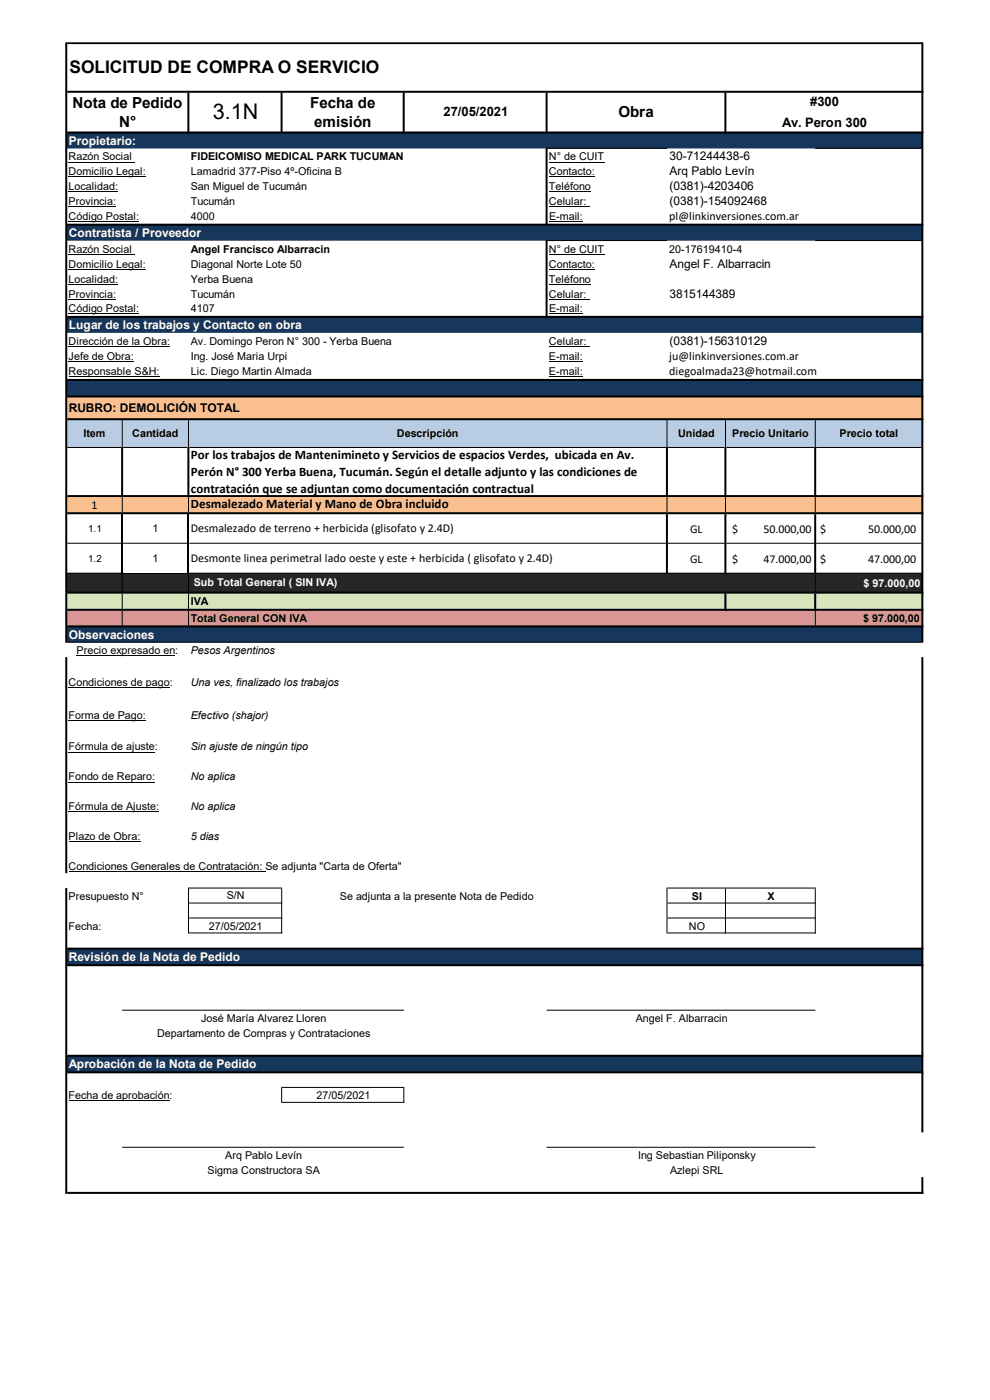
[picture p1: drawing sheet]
<svg xmlns="http://www.w3.org/2000/svg" width="210mm" height="297mm" viewBox="0 0 210 297" stroke-linecap="round" stroke-linejoin="round" font-family="sans-serif">
<defs><g id="words">
<text font-size="4.6" x="45.2" y="25.3">3.1N</text>
<text font-size="3.7" x="14.7" y="15.5">SOLICITUD DE COMPRA O SERVICIO</text>
<g font-size="3.2">
<text x="15.4" y="22.9">Nota de Pedido</text>
<text x="65.8" y="22.9">Fecha de</text>
<text x="25.3" y="26.9">N°</text>
<text x="66.7" y="26.9">emisión</text>
<text x="131.2" y="24.8">Obra</text>
</g>
<g font-size="2.8">
<text x="171.9" y="22.5">#300</text>
<text x="94.1" y="24.6">27/05/2021</text>
<text x="165.9" y="26.8">Av. Peron 300</text>
<text x="40.5" y="97.3">Por los trabajos de Mantenimineto y Servicios de espacios Verdes, ubicada en Av.</text>
<text x="40.5" y="100.9">Perón N° 300 Yerba Buena, Tucumán. Según el detalle adjunto y las condiciones de</text>
<text x="40.5" y="107.8">Desmalezado Material y Mano de Obra incluido</text>
<text x="40.5" y="104.5">contratación que se adjuntan como documentación contractual</text>
</g>
<g font-size="2.5" fill="#fff">
<text x="14.6" y="30.7">Propietario:</text>
<text x="14.6" y="50.2">Contratista / Proveedor</text>
<text x="14.6" y="69.8">Lugar de los trabajos y Contacto en obra</text>
<text x="14.6" y="135.5">Observaciones</text>
<text x="14.6" y="203.8">Revisión de la Nota de Pedido</text>
<text x="14.6" y="226.5">Aprobación de la Nota de Pedido</text>
</g>
<g font-size="2.5">
<text x="142" y="34">30-71244438-6</text>
<text x="142" y="37.2">Arq Pablo Levín</text>
<text x="142" y="40.4">(0381)-4203406</text>
<text x="142" y="46.7">pl@linkinversiones.com.ar</text>
<text x="142" y="43.6">(0381)-154092468</text>
<text x="142" y="56.8">Angel F. Albarracin</text>
<text x="142" y="63.1">3815144389</text>
<text x="142" y="76.3">ju@linkinversiones.com.ar</text>
<text x="142" y="73.2">(0381)-156310129</text>
<text x="142" y="79.6">diegoalmada23@hotmail.com</text>
<text x="14.6" y="87.3">RUBRO: DEMOLICIÓN TOTAL</text>
<text x="19.4" y="108">1</text>
<text x="40.5" y="112.8">Desmalezado de terreno + herbicida (glisofato y 2.4D)</text>
<text x="146.4" y="113">GL</text>
<text x="155.3" y="113">$</text>
<text x="162" y="113">50.000,00</text>
<text x="174" y="113">$</text>
<text x="184.2" y="113">50.000,00</text>
<text x="40.5" y="119.2">Desmonte linea perimetral lado oeste y este + herbicida ( glisofato y 2.4D)</text>
<text x="146.4" y="119.3">GL</text>
<text x="155.3" y="119.3">$</text>
<text x="162" y="119.3">47.000,00</text>
<text x="174" y="119.3">$</text>
<text x="184.2" y="119.3">47.000,00</text>
</g>
<g font-size="2.3">
<text x="14.6" y="34">Razón Social</text>
<text x="40.5" y="34">FIDEICOMISO MEDICAL PARK TUCUMAN</text>
<text x="116.5" y="34">N° de CUIT</text>
<text x="14.6" y="37.2">Domicilio Legal:</text>
<text x="14.6" y="40.4">Localidad:</text>
<text x="40.5" y="37.2">Lamadrid 377-Piso 4º-Oficina B</text>
<text x="40.5" y="40.4">San Miguel de Tucumán</text>
<text x="116.5" y="37.2">Contacto:</text>
<text x="116.5" y="40.4">Teléfono</text>
<text x="14.6" y="43.6">Provincia:</text>
<text x="14.6" y="46.7">Código Postal:</text>
<text x="40.5" y="43.6">Tucumán</text>
<text x="40.5" y="46.7">4000</text>
<text x="116.5" y="43.6">Celular:</text>
<text x="116.5" y="46.7">E-mail:</text>
<text x="14.6" y="53.6">Razón Social</text>
<text x="40.5" y="53.6">Angel Francisco Albarracin</text>
<text x="116.5" y="53.6">N° de CUIT</text>
<text x="142" y="53.6">20-17619410-4</text>
<text x="14.6" y="56.8">Domicilio Legal:</text>
<text x="14.6" y="59.9">Localidad:</text>
<text x="40.5" y="56.8">Diagonal Norte Lote 50</text>
<text x="40.5" y="59.9">Yerba Buena</text>
<text x="116.5" y="59.9">Teléfono</text>
<text x="116.5" y="56.8">Contacto:</text>
<text x="14.6" y="63.1">Provincia:</text>
<text x="40.5" y="63.1">Tucumán</text>
<text x="116.5" y="63.1">Celular:</text>
<text x="14.6" y="66.3">Código Postal:</text>
<text x="40.5" y="66.3">4107</text>
<text x="116.5" y="66.3">E-mail:</text>
<text x="14.6" y="76.3">Jefe de Obra:</text>
<text x="14.6" y="73.2">Dirección de la Obra:</text>
<text x="40.5" y="76.3">Ing. José Maria Urpi</text>
<text x="40.5" y="73.2">Av. Domingo Peron N° 300 - Yerba Buena</text>
<text x="116.5" y="73.2">Celular:</text>
<text x="116.5" y="76.3">E-mail:</text>
<text x="14.6" y="79.6">Responsable S&amp;H:</text>
<text x="40.5" y="79.6">Lic. Diego Martin Almada</text>
<text x="116.5" y="79.6">E-mail:</text>
<text x="17.7" y="92.8">Item</text>
<text x="28.1" y="92.8">Cantidad</text>
<text x="84.2" y="92.6">Descripción</text>
<text x="143.9" y="92.8">Unidad</text>
<text x="155.3" y="92.8">Precio Unitario</text>
<text x="178.1" y="92.8">Precio total</text>
<text x="32.3" y="112.9">1</text>
<text x="32.3" y="119.3">1</text>
<text x="40.5" y="128.4">IVA</text>
<text x="40.5" y="132">Total General CON IVA</text>
<text x="183.1" y="132">$ 97.000,00</text>
<text x="16.3" y="138.8">Precio expresado en:</text>
<text x="40.5" y="138.8">Pesos Argentinos</text>
<text x="14.6" y="145.5">Condiciones de pago:</text>
<text x="40.5" y="145.5">Una ves, finalizado los trabajos</text>
<text x="14.6" y="152.5">Forma de Pago:</text>
<text x="40.5" y="152.5">Efectivo (shajor)</text>
<text x="14.6" y="159.2">Fórmula de ajuste:</text>
<text x="40.5" y="159.2">Sin ajuste de ningún tipo</text>
<text x="14.6" y="165.6">Fondo de Reparo:</text>
<text x="40.5" y="165.6">No aplica</text>
<text x="14.6" y="171.9">Fórmula de Ajuste:</text>
<text x="40.5" y="171.9">No aplica</text>
<text x="14.6" y="178.3">Plazo de Obra:</text>
<text x="40.5" y="178.3">5 dias</text>
<text x="14.6" y="184.6">Condiciones Generales de Contratación: Se adjunta &quot;Carta de Oferta&quot;</text>
<text x="14.6" y="191">Presupuesto N°</text>
<text x="48.1" y="190.8">S/N</text>
<text x="72.1" y="191">Se adjunta a la presente Nota de Pedido</text>
<text x="146.8" y="191">SI</text>
<text x="162.8" y="191">X</text>
<text x="14.6" y="197.3">Fecha:</text>
<text x="44.3" y="197.3">27/05/2021</text>
<text x="146.1" y="197.3">NO</text>
<text x="33.3" y="220">Departamento de Compras y Contrataciones</text>
<text x="42.7" y="216.9">José María Alvarez Lloren</text>
<text x="134.9" y="216.9">Angel F. Albarracin</text>
<text x="14.6" y="233.2">Fecha de aprobación:</text>
<text x="67.1" y="233.3">27/05/2021</text>
<text x="47.8" y="246">Arq Pablo Levín</text>
<text x="135.4" y="246">Ing Sebastian Piliponsky</text>
<text x="44" y="249.1">Sigma Constructora SA</text>
<text x="142.2" y="249.1">Azlepi SRL</text>
</g>
<g font-size="2.3" fill="#fff">
<text x="41.1" y="124.4">Sub Total General ( SIN IVA)</text>
<text x="183.2" y="124.5">$ 97.000,00</text>
</g>
<g font-size="2.1">
<text x="18.7" y="112.8">1.1</text>
<text x="18.7" y="119.2">1.2</text>
</g>
</g></defs>
<path d="M14.2 28.1h181.5v3.4h-181.5zM14.2 47.7h181.5v3.4h-181.5zM14.2 67.2h181.5v3.4h-181.5zM14.2 80.6h181.5v3.6h-181.5z" fill-rule="evenodd" fill="#16365c"/>
<path d="M14.2 84.1h181.5v4.9h-181.5z" fill="#fabf8f"/>
<path d="M14.2 88.9h181.5v6.1h-181.5z" fill="#b8cce4"/>
<path d="M14.2 94.9h25.8v10.4h-25.8zM141.5 94.9h54.2v10.4h-54.2z" fill-rule="evenodd" fill="#fff"/>
<path d="M14.2 105.2h181.5v3.7h-181.5z" fill="#fabf8f"/>
<path d="M14.2 108.9h25.8v12.7h-25.8zM141.5 108.9h54.2v12.7h-54.2z" fill-rule="evenodd" fill="#fff"/>
<path d="M14.2 121.6h181.5v4.2h-181.5z" fill="#262626"/>
<path d="M14.2 125.7h181.5v3.7h-181.5z" fill="#d8e4bc"/>
<path d="M14.2 129.4h181.5v3.5h-181.5z" fill="#da9694"/>
<path d="M14.2 132.9h181.5v3.4h-181.5zM14.2 201.3h181.5v3.5h-181.5zM14.2 224h181.5v3.5h-181.5z" fill-rule="evenodd" fill="#16365c"/>
<g fill="none" stroke="#000" stroke-width=".21">
<path d="M14.6 34.4h14.1M14.6 37.5h16.3M116.5 34.4h11.7M116.5 37.5h9.7M14.6 40.7h10.5M14.6 43.9h10M14.6 47h14.9M14.6 53.9h14.1M14.6 57.1h16.3M116.5 40.7h8.8M116.5 43.9h8.5M116.5 47h7.2"/>
<path d="M116.5 53.9h11.7M116.5 57.1h9.7M14.6 60.3h10.5M14.6 63.5h10M14.6 66.6h14.9M14.6 73.5h21.5M14.6 76.7h13.8M14.6 80h19.3M116.5 60.3h8.8M116.5 63.5h8.5M116.5 66.6h7.2M116.5 73.5h8.5"/>
<path d="M116.5 76.7h7.2M116.5 80h7.2M16.3 139.1h20.9M26.1 121.6h13.7M14.6 145.8h21.4M14.6 159.6h18.3M14.6 152.9h16.3M14.6 178.6h15.2M14.6 165.9h18.3M14.6 172.3h19.1M14.6 185h41.7M14.6 233.6h21.4"/>
</g>
<g fill="#000">
<path d="M14.3 19.3h181.6v.4h-181.6zM14.3 27.9h181.6v.4h-181.6zM172.9 31.4h22.6v.2h-22.6zM14.3 47.5h181.6v.4h-181.6zM172.9 50.9h22.6v.2h-22.6zM14.3 67h181.6v.4h-181.6zM14.3 80.4h181.6v.4h-181.6zM14.3 83.9h181.6v.4h-181.6zM14.3 88.7h181.6v.5h-181.6zM173.1 94.8h22.4v.2h-22.4zM14.3 105h181.6v.5h-181.6zM14.3 108.7h181.6v.4h-181.6zM173.1 115.1h22.4v.3h-22.4zM173.1 121.5h22.4v.2h-22.4zM14.3 125.5h181.6v.4h-181.6zM14.3 129.2h181.6v.4h-181.6zM14.3 132.7h181.6v.4h-181.6zM14.3 136.1h181.2v.3h-181.2zM141.6 188.3h31.5v.2h-31.5zM141.6 191.5h31.5v.2h-31.5zM141.6 194.6h31.5v.3h-31.5zM141.6 197.8h31.5v.2h-31.5zM14.3 201h181.6v.5h-181.6zM14.3 204.6h181.6v.4h-181.6zM116 214.2h57v.2h-57zM14.3 223.8h181.6v.4h-181.6zM14.3 227.3h181.6v.4h-181.6zM59.9 230.6h25.9v.2h-25.9zM59.9 233.8h25.9v.2h-25.9zM116 243.3h57v.2h-57zM14.3 252.9h181.6v.4h-181.6z" fill-rule="evenodd"/>
<path d="M115.7 19.7h.5v8.6h-.5zM116.2 31.4h25.3v.2h-25.3z" fill-rule="evenodd"/>
<path d="M115.7 31.4h.5v16.5h-.5zM116.2 50.9h25.3v.2h-25.3zM39.8 19.7h.4v8.6h-.4zM153.7 19.7h.4v8.6h-.4zM14.3 94.8h11.4v.2h-11.4zM25.8 89.2h.2v5.6h-.2zM26.1 94.8h13.7v.2h-13.7zM39.9 89.2h.2v5.6h-.2zM40.2 94.8h101.1v.2h-101.1zM141.4 89.2h.2v5.6h-.2zM141.7 94.8h12v.2h-12zM153.8 89.2h.2v5.6h-.2zM154.1 94.8h18.6v.2h-18.6zM172.8 89.2h.3v5.6h-.3z" fill-rule="evenodd"/>
<path d="M25.7 94.8h.4v10.7h-.4zM39.8 94.8h.4v10.7h-.4zM141.3 94.8h.4v10.7h-.4zM153.7 94.8h.4v10.7h-.4zM172.7 94.8h.4v10.7h-.4z" fill-rule="evenodd"/>
<path d="M25.8 105.5h.2v3.2h-.2zM39.9 105.5h.2v3.2h-.2zM141.4 105.5h.2v3.2h-.2zM153.8 105.5h.2v3.2h-.2zM172.8 105.5h.3v3.2h-.3zM14.3 115.1h11.4v.3h-11.4zM26.1 115.1h13.7v.3h-13.7zM40.2 115.1h101.1v.3h-101.1zM141.7 115.1h12v.3h-12zM154.1 115.1h18.6v.3h-18.6zM14.3 121.5h11.4v.2h-11.4z" fill-rule="evenodd"/>
<path d="M172.7 109.1h.4v12.6h-.4zM25.8 121.7h.2v3.8h-.2zM39.9 121.7h.2v3.8h-.2zM153.7 109.1h.4v12.6h-.4z" fill-rule="evenodd"/>
<path d="M40.2 121.5h101.1v.2h-101.1zM141.7 121.5h12v.2h-12zM154.1 121.5h18.6v.2h-18.6z" fill-rule="evenodd"/>
<path d="M172.8 121.7h.3v3.8h-.3zM25.8 125.9h.2v3.3h-.2zM39.9 125.9h.2v3.3h-.2zM172.7 125.9h.4v3.7h-.4zM13.8 9h.5v127.4h-.5zM195.5 9.4h.4v127h-.4zM13.8 139.4h.5v45.9h-.5zM39.9 129.6h.2v3.1h-.2zM59.5 19.7h.4v8.6h-.4zM40.1 188.3h19.8v.2h-19.8zM141.3 109.1h.4v12.6h-.4zM153.7 125.9h.4v3.7h-.4z" fill-rule="evenodd"/>
<path d="M172.8 129.6h.3v3.1h-.3zM40.1 191.5h19.8v.2h-19.8zM40.1 194.6h19.8v.3h-19.8zM40.1 197.8h19.8v.2h-19.8zM25.9 214.2h59.8v.2h-59.8z" fill-rule="evenodd"/>
<path d="M59.6 188.5h.3v9.5h-.3zM85.4 19.7h.5v8.6h-.5zM25.9 243.3h59.8v.2h-59.8zM195.5 139.4h.4v100.8h-.4zM13.8 188.4h.5v64.9h-.5zM195.5 249.7h.4v3.6h-.4zM39.9 188.3h.2v9.7h-.2zM59.6 230.6h.3v3.4h-.3zM85.6 230.8h.2v3.2h-.2zM115.7 50.9h.5v16.5h-.5zM153.8 188.5h.2v9.5h-.2zM25.8 129.6h.2v3.1h-.2zM141.4 188.3h.2v9.7h-.2zM172.8 188.5h.3v9.5h-.3zM14.3 9h181.6v.4h-181.6z" fill-rule="evenodd"/>
</g>
<path d="M25.9 109.1v12.6M40 109.1v12.6" fill="none" stroke="#000" stroke-width=".42"/>
<use href="#words"/>
</svg>
